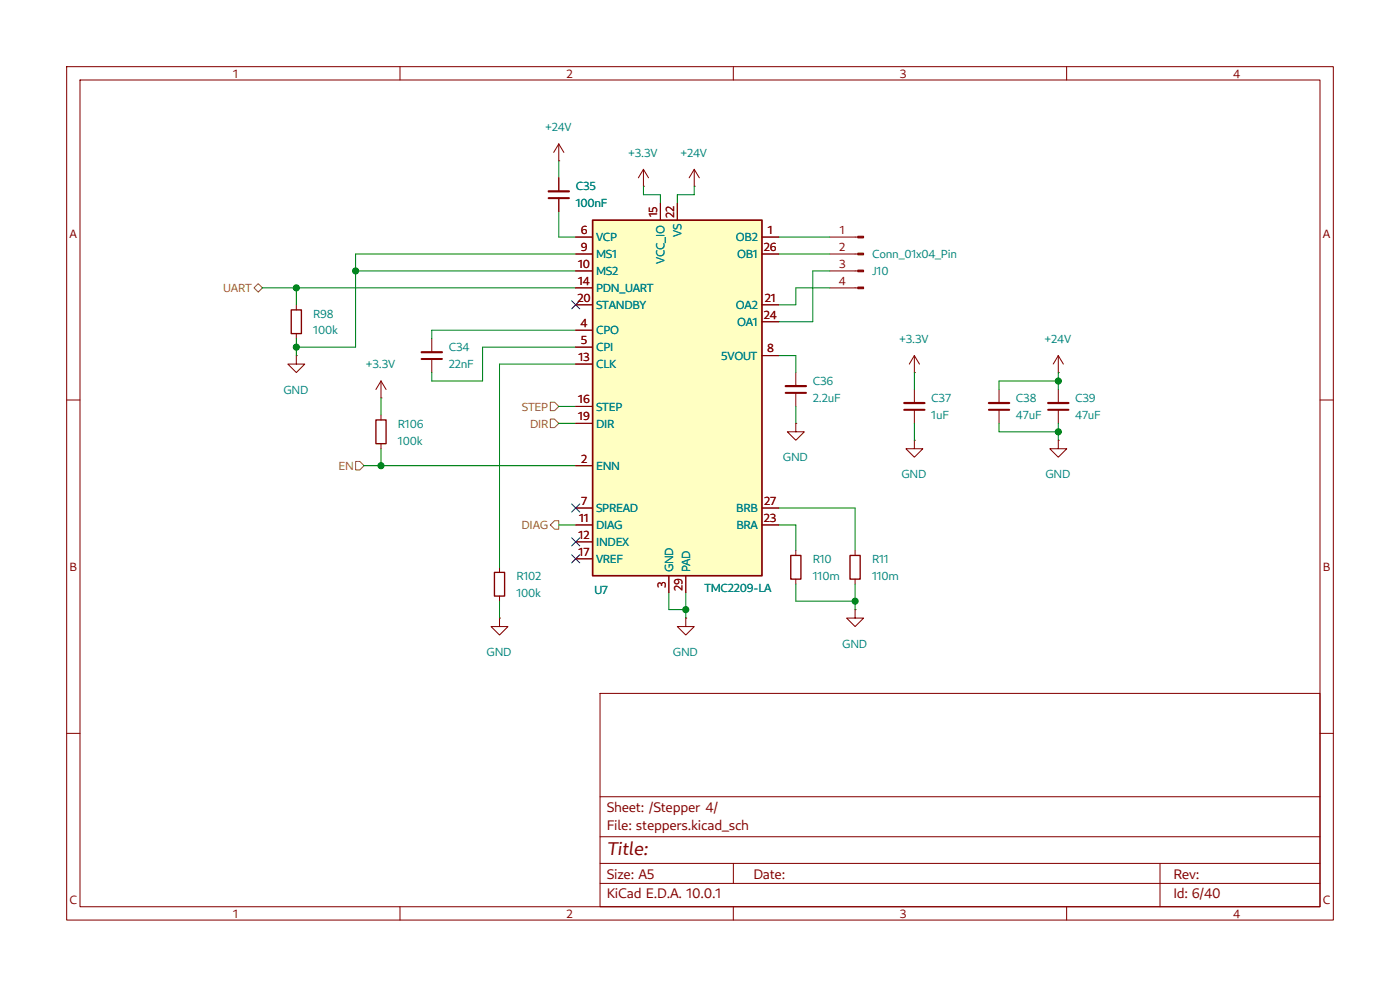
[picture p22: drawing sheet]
<svg xmlns="http://www.w3.org/2000/svg" width="297mm" height="210mm" viewBox="0 0 297 210" stroke-linecap="round" stroke-linejoin="round" font-family="sans-serif">
<defs><g id="words">
<text font-size="4" fill="#840000" x="128.7" y="181.5">Title:</text>
<g font-size="3" fill="#840000">
<text x="128.7" y="172.2">Sheet: /Stepper 4/</text>
<text x="128.7" y="176">File: steppers.kicad_sch</text>
<text x="128.7" y="190.4">KiCad E.D.A. 10.0.1</text>
<text x="128.7" y="186.5">Size: A5</text>
<text x="159.8" y="186.5">Date:</text>
<text x="248.9" y="186.5">Rev:</text>
<text x="248.9" y="190.4">Id: 6/40</text>
</g>
<g font-size="2.6" fill="#840000">
<text x="49.5" y="16.5">1</text>
<text x="120.2" y="16.5">2</text>
<text x="190.9" y="16.5">3</text>
<text x="261.6" y="16.5">4</text>
<text x="14.8" y="50.4">A</text>
<text x="280.6" y="50.4">A</text>
<text x="14.7" y="121.1">B</text>
<text x="280.6" y="121.1">B</text>
<text x="14.7" y="191.8">C</text>
<text x="280.6" y="191.8">C</text>
<text x="49.5" y="194.7">1</text>
<text x="120.2" y="194.7">2</text>
<text x="190.9" y="194.7">3</text>
<text x="261.6" y="194.7">4</text>
</g>
<g font-size="2.5" fill="#008484">
<text x="115.6" y="27.8">+24V</text>
<text x="133.3" y="33.2">+3.3V</text>
<text x="144.4" y="33.2">+24V</text>
<text x="122.1" y="40.4">C35</text>
<text x="122.1" y="44">100nF</text>
<text x="126.4" y="51.2">VCP</text>
<text x="144.6" y="50.3" transform="rotate(-90 144.6 50.3)">VS</text>
<text x="156.1" y="51.2">OB2</text>
<text x="126.4" y="54.8">MS1</text>
<text x="126.4" y="58.4">MS2</text>
<text x="141" y="56" transform="rotate(-90 141 56)">VCC_IO</text>
<text x="156.4" y="54.8">OB1</text>
<text x="185" y="58.4">J10</text>
<text x="185" y="54.8">Conn_01x04_Pin</text>
<text x="126.4" y="62">PDN_UART</text>
<text x="126.4" y="65.6">STANDBY</text>
<text x="156.1" y="65.6">OA2</text>
<text x="66.5" y="70.9">100k</text>
<text x="66.5" y="67.4">R98</text>
<text x="126.4" y="70.9">CPO</text>
<text x="156.4" y="69.2">OA1</text>
<text x="95.2" y="74.5">C34</text>
<text x="126.4" y="74.5">CPI</text>
<text x="153" y="76.3">5VOUT</text>
<text x="190.8" y="72.7">+3.3V</text>
<text x="221.6" y="72.7">+24V</text>
<text x="60.1" y="83.5">GND</text>
<text x="77.6" y="78.1">+3.3V</text>
<text x="95.2" y="78.1">22nF</text>
<text x="126.4" y="78.1">CLK</text>
<text x="172.4" y="81.7">C36</text>
<text x="126.4" y="87.1">STEP</text>
<text x="172.4" y="85.3">2.2uF</text>
<text x="197.6" y="88.9">1uF</text>
<text x="197.6" y="85.3">C37</text>
<text x="215.5" y="85.3">C38</text>
<text x="215.5" y="88.9">47uF</text>
<text x="228.1" y="85.3">C39</text>
<text x="228.1" y="88.9">47uF</text>
<text x="84.4" y="90.7">R106</text>
<text x="84.4" y="94.3">100k</text>
<text x="126.4" y="90.7">DIR</text>
<text x="126.4" y="99.7">ENN</text>
<text x="166.1" y="97.9">GND</text>
<text x="191.2" y="101.5">GND</text>
<text x="221.8" y="101.5">GND</text>
<text x="126.4" y="108.7">SPREAD</text>
<text x="126.4" y="112.3">DIAG</text>
<text x="156.2" y="108.7">BRB</text>
<text x="156.2" y="112.3">BRA</text>
<text x="126.4" y="115.9">INDEX</text>
<text x="126.4" y="119.4">VREF</text>
<text x="172.4" y="119.4">R10</text>
<text x="185" y="119.4">R11</text>
<text x="109.6" y="123">R102</text>
<text x="126.1" y="125.9">U7</text>
<text x="142.8" y="121.4" transform="rotate(-90 142.8 121.4)">GND</text>
<text x="146.4" y="121.4" transform="rotate(-90 146.4 121.4)">PAD</text>
<text x="149.4" y="125.6">TMC2209-LA</text>
<text x="172.4" y="123">110m</text>
<text x="185" y="123">110m</text>
<text x="109.6" y="126.6">100k</text>
<text x="178.7" y="137.4">GND</text>
<text x="103.2" y="139.2">GND</text>
<text x="142.7" y="139.2">GND</text>
</g>
<g font-size="2.5" fill="#840000">
<text x="139.4" y="46.1" transform="rotate(-90 139.4 46.1)">15</text>
<text x="143" y="46.2" transform="rotate(-90 143 46.2)">22</text>
<text x="123.2" y="49.6">6</text>
<text x="123.2" y="53.2">9</text>
<text x="162" y="53.2">26</text>
<text x="162.9" y="49.6">1</text>
<text x="178" y="53.2">2</text>
<text x="178.2" y="49.6">1</text>
<text x="122.6" y="56.8">10</text>
<text x="178" y="56.8">3</text>
<text x="122.5" y="64">20</text>
<text x="122.6" y="60.4">14</text>
<text x="162.2" y="64">21</text>
<text x="178" y="60.4">4</text>
<text x="123.2" y="69.4">4</text>
<text x="162" y="67.6">24</text>
<text x="122.7" y="76.6">13</text>
<text x="123.2" y="73">5</text>
<text x="162.7" y="74.8">8</text>
<text x="122.7" y="85.5">16</text>
<text x="122.7" y="89.1">19</text>
<text x="123.3" y="98.1">2</text>
<text x="123.3" y="107.1">7</text>
<text x="162.1" y="107.1">27</text>
<text x="122.9" y="110.7">11</text>
<text x="162.1" y="110.7">23</text>
<text x="122.7" y="114.3">12</text>
<text x="122.7" y="117.9">17</text>
<text x="141.2" y="124.6" transform="rotate(-90 141.2 124.6)">3</text>
<text x="144.8" y="125.3" transform="rotate(-90 144.8 125.3)">29</text>
</g>
<g font-size="2.5" fill="#848400">
<text x="47.4" y="62">UART</text>
<text x="110.7" y="87.1">STEP</text>
<text x="112.5" y="90.7">DIR</text>
<text x="71.8" y="99.7">EN</text>
<text x="110.6" y="112.3">DIAG</text>
</g>
</g></defs>
<g fill="none" stroke="#840000" stroke-width=".22">
<path d="M14.1 14.1h268.8v181.1h-268.8zM17 17h263v175.3h-263zM84.9 14.1v2.9M155.6 14.1v2.9M226.3 14.1v2.9M14.1 84.9h2.9M80.8 88v1.1M80.8 94.1v1.1M280 84.9h2.9M168.8 116.7v1.1M181.4 116.7v1.1M145.5 131.1v1.8h1.8l-1.8 1.8-1.8-1.8h1.8"/>
<path d="M145.5 131.1h.1M168.8 122.9v1M181.4 129.3v1.8h1.8l-1.8 1.8-1.8-1.8h1.8M181.4 129.3h.1M181.4 122.9v1M14.1 155.6h2.9M127.3 147.1h152.7v45.2h-152.7zM280 155.6h2.9M127.3 177.5h152.7M127.3 169h152.7M84.9 192.3v2.9M127.3 187.4h152.7"/>
<path d="M127.3 183.2h152.7M155.6 192.3v2.9M155.6 183.2v4.2M226.3 192.3v2.9M246.1 183.2v9.1"/>
</g>
<path d="M79.7 89.1h2.2v5h-2.2zM167.8 117.8h2.1v5.1h-2.1zM180.3 117.8h2.2v5.1h-2.2z" fill="none" stroke="#840000" stroke-width=".29"/>
<path d="M125.7 46.7h35.9v75.4h-35.9z" fill="#ffffc2"/>
<path d="M125.7 46.7h35.9v75.4h-35.9z" fill="none" stroke="#840000" stroke-width=".36"/>
<g fill="none" stroke="#840000" stroke-width=".22">
<path d="M118.5 34.1h.1M118.5 30.5v3.6M118.5 37.7v2.9M118.5 30.5l-1 1.8M118.5 30.5l1.1 1.8M136.5 39.5h.1M136.5 35.9l-1.1 1.8M136.5 35.9l1.1 1.8M136.5 35.9v3.6M147.3 39.5h.1M147.3 35.9l-1.1 1.8M147.3 35.9l1.1 1.8"/>
<path d="M147.3 35.9v3.6M118.5 42v2.9M122.1 50.3h3.6M122.1 53.9h3.6M122.1 57.5h3.6M140.1 43.1v3.6M143.7 43.1v3.6M161.6 50.3h3.6M161.6 53.9h3.6M176 50.3h6M176 53.9h6M176 57.5h6"/>
<path d="M62.9 75.4v1.8h1.8l-1.8 1.8-1.8-1.8h1.8M62.9 75.4h.1M62.9 64.7v1M62.9 70.8v1M91.6 71.8v2.9M91.6 76.2v2.8M122.1 70h3.6M122.1 73.6h3.6M122.1 77.2h3.6M122.1 61.1h3.6M122.1 64.7h3.6M161.6 75.4h3.6"/>
<path d="M161.6 64.7h3.6M161.6 68.3h3.6M168.8 79v2.9M176 61.1h6M194 79h.1M194 75.4l-1.1 1.8M194 75.4l1.1 1.8M194 75.4v3.6M224.5 79h.1M224.5 75.4l-1.1 1.8M224.5 75.4l1.1 1.8M224.5 75.4v3.6"/>
<path d="M80.8 84.4h.1M80.8 80.8l-1.1 1.8M80.8 80.8l1.1 1.8M80.8 80.8v3.6M122.1 98.8h3.6M122.1 86.2h3.6M122.1 89.8h3.6M168.8 89.8v1.8h1.8l-1.8 1.8-1.8-1.8h1.8M168.8 89.8h.1M168.8 83.3v2.9M194 93.4v1.8h1.8l-1.8 1.8-1.8-1.8h1.8M194 93.4h.1"/>
<path d="M194 82.6v2.9M194 86.9v2.9M211.9 82.6v2.9M211.9 86.9v2.9M224.5 93.4v1.8h1.8l-1.8 1.8-1.8-1.8h1.8M224.5 93.4h.1M224.5 82.6v2.9M224.5 86.9v2.9M122.1 107.8h3.6M122.1 111.4h3.6M122.1 115h3.6M122.1 118.5h3.6"/>
<path d="M161.6 107.8h3.6M161.6 111.4h3.6M106 131.1v1.8h1.8l-1.8 1.8-1.8-1.8h1.8M106 131.1h.1M106 120.3v1.1M106 126.4v1.1M141.9 122.1v3.6M145.5 122.1v3.6"/>
</g>
<path d="M116.4 42h4.3M89.4 76.2h4.4M166.7 83.3h4.3M191.8 86.9h4.3M209.8 86.9h4.3M222.4 86.9h4.3" fill="none" stroke="#840000" stroke-width=".43"/>
<path d="M116.4 40.6h4.3M89.4 74.7h4.4M166.7 81.9h4.3M191.8 85.5h4.3M209.8 85.5h4.3M222.4 85.5h4.3" fill="none" stroke="#840000" stroke-width=".47"/>
<path d="M61.8 65.7h2.1v5.1h-2.1zM104.9 121.4h2.1v5h-2.1z" fill="none" stroke="#840000" stroke-width=".29"/>
<g fill="#840000" stroke="#840000" stroke-width=".22">
<path d="M182 50.1h1.2v.4h-1.2z"/>
<path d="M182 53.7h1.2v.4h-1.2z"/>
<path d="M182 57.3h1.2v.4h-1.2z"/>
<path d="M182 60.9h1.2v.3h-1.2z"/>
</g>
<path d="M53.9 61.1l.9-.9 .9 .9-.9 .9zM75.4 97.9h.9l.9 .9-.9 .9h-.9zM116.7 85.3h.9l.9 .9-.9 .9h-.9zM116.7 88.9h.9l.9 .9-.9 .9h-.9zM117.6 110.5h.9v1.8h-.9l-.9-.9z" fill="none" stroke="#848400" stroke-width=".22"/>
<g fill="none" stroke="#008400" stroke-width=".22">
<path d="M118.5 34.1v3.6M136.5 39.5v1.8h3.6v1.8M147.3 39.5v1.8h-3.6v1.8M75.4 57.5h46.7M118.5 44.9v5.4h3.6M122.1 53.9h-46.7v19.7h-12.5M165.2 53.9h10.8M165.2 50.3h10.8M176 57.5h-3.6v10.8h-7.2M55.7 61.1h66.4M62.9 61.1v3.6M62.9 71.8v3.6"/>
<path d="M122.1 73.6h-19.7v7.2h-10.8v-1.8M122.1 70h-30.5v1.8M122.1 77.2h-16.1v43.1M165.2 75.4h3.6v3.6M176 61.1h-7.2v3.6h-3.6M194 79v3.6M224.5 79v3.6M77.2 98.8h44.9M80.8 84.4v3.6M80.8 95.2v3.6M118.5 86.2h3.6M118.5 89.8h3.6"/>
<path d="M168.8 86.2v3.6M194 89.8v3.6M211.9 89.8v1.8h12.6M224.5 80.8h-12.6v1.8M224.5 89.8v3.6M118.5 111.4h3.6M165.2 111.4h3.6v5.3M165.2 107.8h16.2v8.9M106 127.5v3.6M141.9 125.7v3.6h3.6M145.5 125.7v5.4M168.8 123.9v3.6h12.6"/>
<path d="M181.4 123.9v5.4"/>
</g>
<path d="M121.3 63.8l1.7 1.7M123 63.8l-1.7 1.7M121.3 106.9l1.7 1.7M121.3 117.7l1.7 1.7M121.3 114.1l1.7 1.7M123 106.9l-1.7 1.7M123 117.7l-1.7 1.7M123 114.1l-1.7 1.7" fill="none" stroke="#000084" stroke-width=".22"/>
<g fill="#008400" stroke="#008400" stroke-width=".21">
<circle cx="224.5" cy="91.6" r=".65"/>
<circle cx="224.5" cy="80.8" r=".65"/>
<circle cx="181.4" cy="127.5" r=".65"/>
<circle cx="145.5" cy="129.3" r=".65"/>
<circle cx="80.8" cy="98.8" r=".65"/>
<circle cx="75.4" cy="57.5" r=".65"/>
<circle cx="62.9" cy="73.6" r=".65"/>
<circle cx="62.9" cy="61.1" r=".65"/>
</g>
<use href="#words"/>
</svg>
